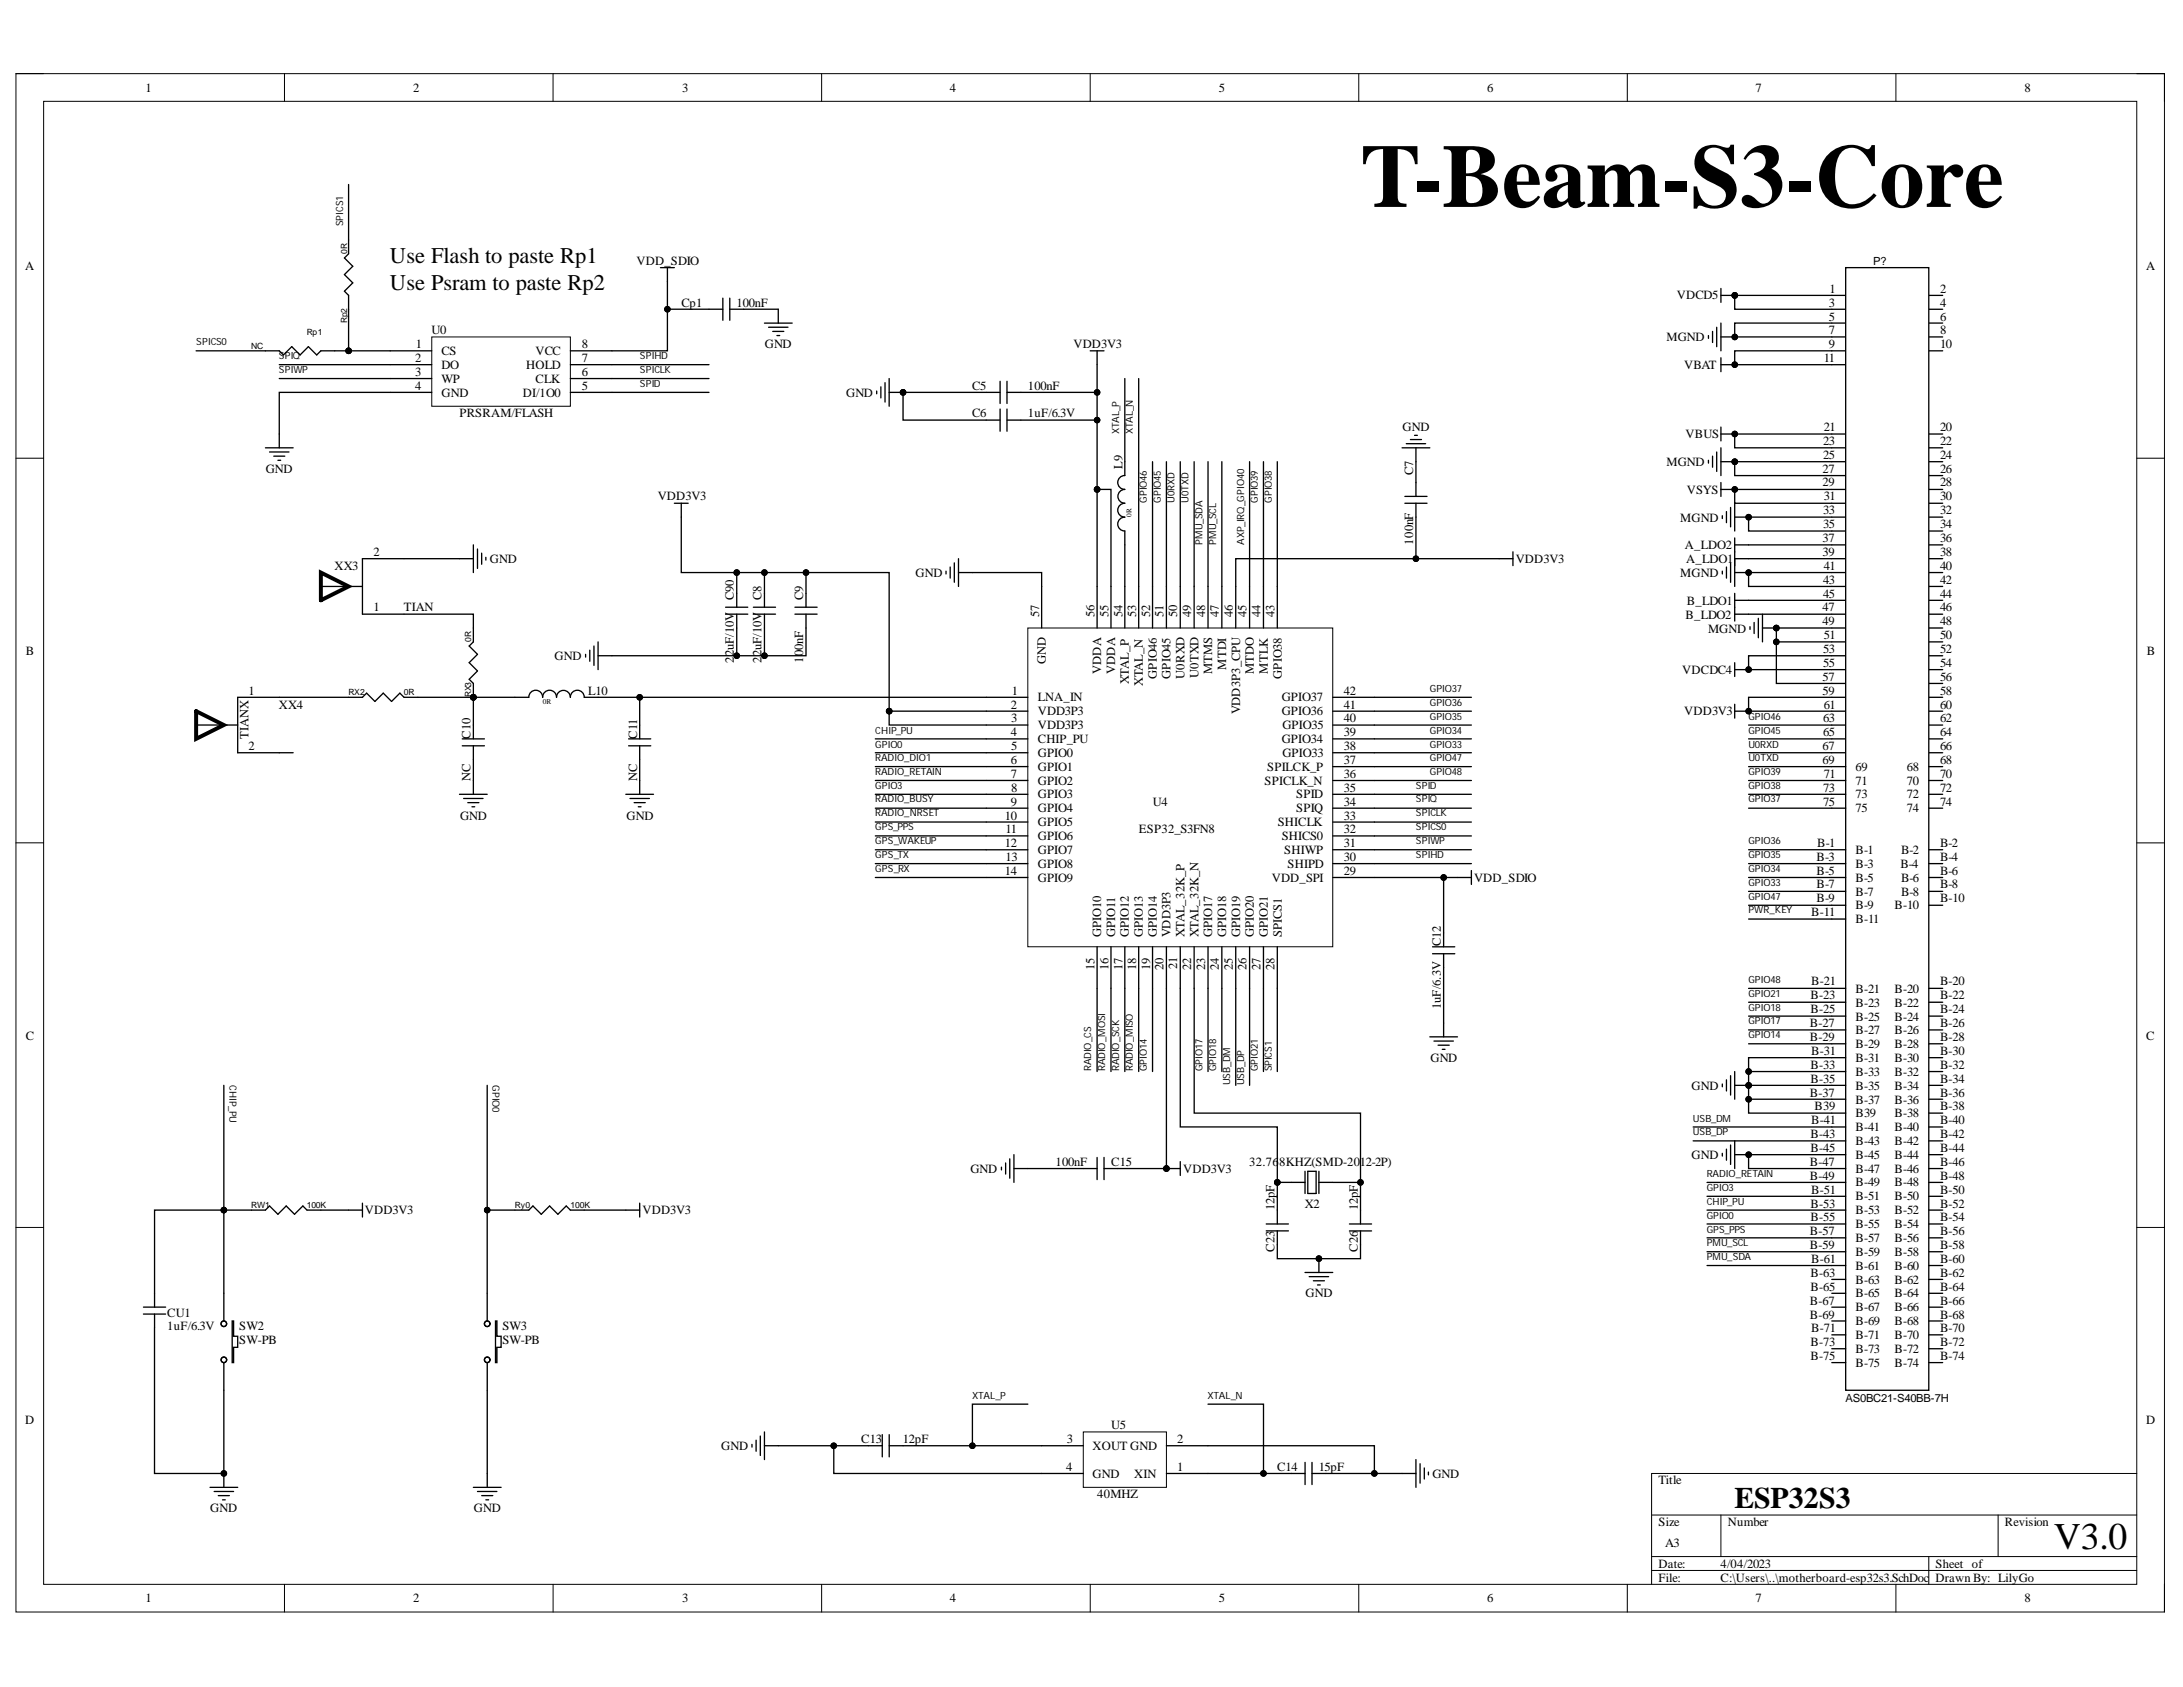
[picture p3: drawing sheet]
<svg xmlns="http://www.w3.org/2000/svg" width="279mm" height="216mm" viewBox="0 0 279 216" stroke-linecap="round" stroke-linejoin="round" font-family="sans-serif">
<defs><g id="words">
<text font-size="11.5" x="174.1" y="26.5">T-Beam-S3-Core</text>
<text font-size="4.8" x="262.9" y="198.2">V3.0</text>
<text font-size="3.8" x="222" y="193">ESP32S3</text>
<g font-size="2.9">
<text x="49.9" y="33.7">Use Flash to paste Rp1</text>
<text x="49.9" y="37.1">Use Psram to paste Rp2</text>
</g>
<g font-size="1.6">
<text x="18.6" y="11.8">1</text>
<text x="52.9" y="11.8">2</text>
<text x="87.3" y="11.8">3</text>
<text x="121.6" y="11.8">4</text>
<text x="156" y="11.8">5</text>
<text x="190.4" y="11.8">6</text>
<text x="224.7" y="11.8">7</text>
<text x="259.1" y="11.8">8</text>
<text x="3.2" y="34.6">A</text>
<text x="81.5" y="33.9">VDD_SDIO</text>
<text x="274.7" y="34.6">A</text>
<text x="87.2" y="39.3">Cp1</text>
<text x="94.2" y="39.3">100nF</text>
<text x="214.6" y="38.3">VDCD5</text>
<text x="234.1" y="39.3">3</text>
<text x="234.1" y="41">5</text>
<text x="234.2" y="37.5">1</text>
<text x="248.3" y="41">6</text>
<text x="248.3" y="39.3">4</text>
<text x="248.3" y="37.5">2</text>
<text x="53.1" y="46.4">2</text>
<text x="53.2" y="44.6">1</text>
<text x="55.2" y="42.8">U0</text>
<text x="56.5" y="45.4">CS</text>
<text x="56.5" y="47.2">DO</text>
<text x="67.3" y="47.2">HOLD</text>
<text x="68.5" y="45.4">VCC</text>
<text x="74.4" y="44.6">8</text>
<text x="74.4" y="46.4">7</text>
<text x="97.9" y="44.6">GND</text>
<text x="137.4" y="44.6">VDD3V3</text>
<text x="213.3" y="43.7">MGND</text>
<text x="215.6" y="47.2">VBAT</text>
<text x="233.4" y="46.4">11</text>
<text x="234.1" y="42.8">7</text>
<text x="234.1" y="44.6">9</text>
<text x="248.3" y="44.6">10</text>
<text x="248.3" y="42.8">8</text>
<text x="53.1" y="48.1">3</text>
<text x="53.1" y="49.9">4</text>
<text x="56.5" y="49">WP</text>
<text x="56.5" y="50.8">GND</text>
<text x="58.8" y="53.4">PRSRAM/FLASH</text>
<text x="66.9" y="50.8">DI/1O0</text>
<text x="68.5" y="49">CLK</text>
<text x="74.4" y="48.1">6</text>
<text x="74.4" y="49.9">5</text>
<text x="108.3" y="50.8">GND</text>
<text x="124.4" y="49.9">C5</text>
<text x="124.4" y="53.4">C6</text>
<text x="131.6" y="49.9">100nF</text>
<text x="131.6" y="53.4">1uF/6.3V</text>
<text x="143.7" y="60" transform="rotate(-90 143.7 60)">L9</text>
<text x="179.5" y="55.2">GND</text>
<text x="213.3" y="59.6">MGND</text>
<text x="215.7" y="56.1">VBUS</text>
<text x="233.3" y="56.9">23</text>
<text x="233.3" y="58.7">25</text>
<text x="233.4" y="55.2">21</text>
<text x="248.3" y="58.7">24</text>
<text x="248.3" y="56.9">22</text>
<text x="248.3" y="55.2">20</text>
<text x="34" y="60.5">GND</text>
<text x="84.2" y="64">VDD3V3</text>
<text x="180.9" y="60.8" transform="rotate(-90 180.9 60.8)">C7</text>
<text x="215.9" y="63.2">VSYS</text>
<text x="233.2" y="60.5">27</text>
<text x="233.2" y="62.3">29</text>
<text x="233.3" y="65.8">33</text>
<text x="233.4" y="64">31</text>
<text x="248.3" y="65.8">32</text>
<text x="248.3" y="64">30</text>
<text x="248.3" y="62.3">28</text>
<text x="248.3" y="60.5">26</text>
<text x="47.8" y="71.1">2</text>
<text x="180.9" y="69.7" transform="rotate(-90 180.9 69.7)">100nF</text>
<text x="215.1" y="66.7">MGND</text>
<text x="215.6" y="70.3">A_LDO2</text>
<text x="233.2" y="69.4">37</text>
<text x="233.2" y="71.1">39</text>
<text x="233.3" y="67.6">35</text>
<text x="248.3" y="71.1">38</text>
<text x="248.3" y="69.4">36</text>
<text x="248.3" y="67.6">34</text>
<text x="42.8" y="72.9">XX3</text>
<text x="62.7" y="72.1">GND</text>
<text x="93.9" y="76.8" transform="rotate(-90 93.9 76.8)">C90</text>
<text x="97.5" y="76.8" transform="rotate(-90 97.5 76.8)">C8</text>
<text x="102.8" y="76.8" transform="rotate(-90 102.8 76.8)">C9</text>
<text x="117.2" y="73.8">GND</text>
<text x="194" y="72.1">VDD3V3</text>
<text x="215.1" y="73.8">MGND</text>
<text x="215.8" y="72.1">A_LDO1</text>
<text x="215.9" y="77.4">B_LDO1</text>
<text x="233.3" y="74.7">43</text>
<text x="233.3" y="76.5">45</text>
<text x="233.4" y="72.9">41</text>
<text x="248.3" y="76.5">44</text>
<text x="248.3" y="74.7">42</text>
<text x="248.3" y="72.9">40</text>
<text x="3.3" y="83.8">B</text>
<text x="47.8" y="78.2">1</text>
<text x="51.7" y="78.2">TIAN</text>
<text x="133" y="78.9" transform="rotate(-90 133 78.9)">57</text>
<text x="140.1" y="78.9" transform="rotate(-90 140.1 78.9)">56</text>
<text x="141.9" y="78.9" transform="rotate(-90 141.9 78.9)">55</text>
<text x="143.7" y="78.9" transform="rotate(-90 143.7 78.9)">54</text>
<text x="145.4" y="78.9" transform="rotate(-90 145.4 78.9)">53</text>
<text x="147.2" y="78.9" transform="rotate(-90 147.2 78.9)">52</text>
<text x="148.9" y="78.9" transform="rotate(-90 148.9 78.9)">51</text>
<text x="150.7" y="78.9" transform="rotate(-90 150.7 78.9)">50</text>
<text x="152.5" y="78.9" transform="rotate(-90 152.5 78.9)">49</text>
<text x="154.2" y="78.9" transform="rotate(-90 154.2 78.9)">48</text>
<text x="156" y="78.9" transform="rotate(-90 156 78.9)">47</text>
<text x="157.8" y="78.9" transform="rotate(-90 157.8 78.9)">46</text>
<text x="159.6" y="78.9" transform="rotate(-90 159.6 78.9)">45</text>
<text x="161.3" y="78.9" transform="rotate(-90 161.3 78.9)">44</text>
<text x="163.1" y="78.9" transform="rotate(-90 163.1 78.9)">43</text>
<text x="215.7" y="79.2">B_LDO2</text>
<text x="218.6" y="81">MGND</text>
<text x="233.2" y="78.2">47</text>
<text x="233.2" y="80">49</text>
<text x="233.3" y="83.6">53</text>
<text x="233.4" y="81.8">51</text>
<text x="248.3" y="83.6">52</text>
<text x="248.3" y="81.8">50</text>
<text x="248.3" y="80">48</text>
<text x="248.3" y="78.2">46</text>
<text x="274.8" y="83.8">B</text>
<text x="31.8" y="88.9">1</text>
<text x="71" y="84.4">GND</text>
<text x="75.3" y="88.9">L10</text>
<text x="93.9" y="84.8" transform="rotate(-90 93.9 84.8)">22uF/10V</text>
<text x="97.5" y="84.8" transform="rotate(-90 97.5 84.8)">22uF/10V</text>
<text x="102.8" y="84.8" transform="rotate(-90 102.8 84.8)">100nF</text>
<text x="129.5" y="88.9">1</text>
<text x="132.8" y="89.7">LNA_IN</text>
<text x="133.8" y="85" transform="rotate(-90 133.8 85)">GND</text>
<text x="140.9" y="86.2" transform="rotate(-90 140.9 86.2)">VDDA</text>
<text x="142.7" y="86.2" transform="rotate(-90 142.7 86.2)">VDDA</text>
<text x="144.5" y="87.5" transform="rotate(-90 144.5 87.5)">XTAL_P</text>
<text x="146.3" y="87.8" transform="rotate(-90 146.3 87.8)">XTAL_N</text>
<text x="148.1" y="86.9" transform="rotate(-90 148.1 86.9)">GPIO46</text>
<text x="149.8" y="86.9" transform="rotate(-90 149.8 86.9)">GPIO45</text>
<text x="151.6" y="86.9" transform="rotate(-90 151.6 86.9)">U0RXD</text>
<text x="153.4" y="86.8" transform="rotate(-90 153.4 86.8)">U0TXD</text>
<text x="155.2" y="86.3" transform="rotate(-90 155.2 86.3)">MTMS</text>
<text x="156.9" y="85.7" transform="rotate(-90 156.9 85.7)">MTDI</text>
<text x="160.5" y="86.3" transform="rotate(-90 160.5 86.3)">MTDO</text>
<text x="162.3" y="86.2" transform="rotate(-90 162.3 86.2)">MTLK</text>
<text x="164" y="86.9" transform="rotate(-90 164 86.9)">GPIO38</text>
<text x="164" y="89.7">GPIO37</text>
<text x="172" y="88.9">42</text>
<text x="215.3" y="86.2">VDCDC4</text>
<text x="233.2" y="87.1">57</text>
<text x="233.2" y="88.9">59</text>
<text x="233.3" y="85.4">55</text>
<text x="248.3" y="88.9">58</text>
<text x="248.3" y="87.1">56</text>
<text x="248.3" y="85.4">54</text>
<text x="31.8" y="94.6" transform="rotate(-90 31.8 94.6)">TIANX</text>
<text x="35.7" y="90.7">XX4</text>
<text x="60.2" y="94.6" transform="rotate(-90 60.2 94.6)">C10</text>
<text x="81.6" y="94.6" transform="rotate(-90 81.6 94.6)">C11</text>
<text x="129.4" y="90.7">2</text>
<text x="129.4" y="94.2">4</text>
<text x="129.4" y="92.5">3</text>
<text x="132.8" y="91.5">VDD3P3</text>
<text x="132.8" y="93.3">VDD3P3</text>
<text x="132.8" y="95.1">CHIP_PU</text>
<text x="158.7" y="91.4" transform="rotate(-90 158.7 91.4)">VDD3P3_CPU</text>
<text x="164" y="95.1">GPIO34</text>
<text x="164" y="91.5">GPIO36</text>
<text x="164.1" y="93.3">GPIO35</text>
<text x="172" y="94.2">39</text>
<text x="172" y="92.5">40</text>
<text x="172" y="90.7">41</text>
<text x="215.6" y="91.5">VDD3V3</text>
<text x="233.3" y="92.5">63</text>
<text x="233.3" y="94.2">65</text>
<text x="233.4" y="90.7">61</text>
<text x="248.3" y="94.2">64</text>
<text x="248.3" y="92.5">62</text>
<text x="248.3" y="90.7">60</text>
<text x="31.8" y="96">2</text>
<text x="60.2" y="99.9" transform="rotate(-90 60.2 99.9)">NC</text>
<text x="81.6" y="99.9" transform="rotate(-90 81.6 99.9)">NC</text>
<text x="129.4" y="97.8">6</text>
<text x="129.4" y="99.6">7</text>
<text x="129.4" y="96">5</text>
<text x="129.4" y="101.3">8</text>
<text x="132.8" y="96.9">GPIO0</text>
<text x="132.8" y="98.6">GPIO1</text>
<text x="132.8" y="100.4">GPIO2</text>
<text x="161.8" y="100.4">SPICLK_N</text>
<text x="162.2" y="98.6">SPILCK_P</text>
<text x="164.1" y="96.9">GPIO33</text>
<text x="172" y="101.3">35</text>
<text x="172" y="99.6">36</text>
<text x="172" y="97.8">37</text>
<text x="172" y="96">38</text>
<text x="233.2" y="96">67</text>
<text x="233.2" y="97.8">69</text>
<text x="233.3" y="101.3">73</text>
<text x="233.4" y="99.6">71</text>
<text x="237.5" y="98.6">69</text>
<text x="237.5" y="100.4">71</text>
<text x="244.1" y="98.6">68</text>
<text x="244.1" y="100.4">70</text>
<text x="248.3" y="96">66</text>
<text x="248.3" y="97.8">68</text>
<text x="248.3" y="99.6">70</text>
<text x="248.3" y="101.3">72</text>
<text x="58.9" y="104.9">GND</text>
<text x="80.2" y="104.9">GND</text>
<text x="128.6" y="104.9">10</text>
<text x="128.7" y="106.7">11</text>
<text x="129.4" y="103.1">9</text>
<text x="132.8" y="102.2">GPIO3</text>
<text x="132.8" y="104">GPIO4</text>
<text x="132.8" y="105.7">GPIO5</text>
<text x="132.8" y="107.5">GPIO6</text>
<text x="145.8" y="106.7">ESP32_S3FN8</text>
<text x="147.5" y="103.1">U4</text>
<text x="163.5" y="105.7">SHICLK</text>
<text x="164" y="107.5">SHICS0</text>
<text x="165.9" y="104">SPIQ</text>
<text x="165.9" y="102.2">SPID</text>
<text x="172" y="106.7">32</text>
<text x="172" y="104.9">33</text>
<text x="172" y="103.1">34</text>
<text x="233.3" y="103.1">75</text>
<text x="237.5" y="102.2">73</text>
<text x="237.5" y="104">75</text>
<text x="244.1" y="102.2">72</text>
<text x="244.1" y="104">74</text>
<text x="248.3" y="103.1">74</text>
<text x="128.6" y="108.4">12</text>
<text x="128.6" y="112">14</text>
<text x="128.7" y="110.2">13</text>
<text x="132.8" y="109.3">GPIO7</text>
<text x="132.8" y="111.1">GPIO8</text>
<text x="132.8" y="112.8">GPIO9</text>
<text x="162.8" y="112.8">VDD_SPI</text>
<text x="164.4" y="109.3">SHIWP</text>
<text x="164.8" y="111.1">SHIPD</text>
<text x="172" y="112">29</text>
<text x="172" y="110.2">30</text>
<text x="172" y="108.4">31</text>
<text x="188.7" y="112.8">VDD_SDIO</text>
<text x="232.5" y="110.2">B-3</text>
<text x="232.5" y="112">B-5</text>
<text x="232.5" y="113.7">B-7</text>
<text x="232.6" y="108.4">B-1</text>
<text x="237.5" y="109.3">B-1</text>
<text x="237.5" y="111.1">B-3</text>
<text x="237.5" y="112.8">B-5</text>
<text x="243.2" y="111.1">B-4</text>
<text x="243.3" y="112.8">B-6</text>
<text x="243.3" y="109.3">B-2</text>
<text x="248.3" y="113.7">B-8</text>
<text x="248.3" y="112">B-6</text>
<text x="248.3" y="110.2">B-4</text>
<text x="248.3" y="108.4">B-2</text>
<text x="140.9" y="119.9" transform="rotate(-90 140.9 119.9)">GPIO10</text>
<text x="142.7" y="119.9" transform="rotate(-90 142.7 119.9)">GPIO11</text>
<text x="144.5" y="119.9" transform="rotate(-90 144.5 119.9)">GPIO12</text>
<text x="146.3" y="119.9" transform="rotate(-90 146.3 119.9)">GPIO13</text>
<text x="148.1" y="119.9" transform="rotate(-90 148.1 119.9)">GPIO14</text>
<text x="149.8" y="119.9" transform="rotate(-90 149.8 119.9)">VDD3P3</text>
<text x="151.6" y="119.9" transform="rotate(-90 151.6 119.9)">XTAL_32K_P</text>
<text x="153.4" y="119.9" transform="rotate(-90 153.4 119.9)">XTAL_32K_N</text>
<text x="155.2" y="119.9" transform="rotate(-90 155.2 119.9)">GPIO17</text>
<text x="156.9" y="119.9" transform="rotate(-90 156.9 119.9)">GPIO18</text>
<text x="158.7" y="119.9" transform="rotate(-90 158.7 119.9)">GPIO19</text>
<text x="160.5" y="119.9" transform="rotate(-90 160.5 119.9)">GPIO20</text>
<text x="162.3" y="119.9" transform="rotate(-90 162.3 119.9)">GPIO21</text>
<text x="164" y="119.9" transform="rotate(-90 164 119.9)">SPICS1</text>
<text x="231.8" y="117.2">B-11</text>
<text x="232.5" y="115.5">B-9</text>
<text x="237.5" y="114.6">B-7</text>
<text x="237.5" y="116.4">B-9</text>
<text x="237.5" y="118.2">B-11</text>
<text x="242.5" y="116.4">B-10</text>
<text x="243.3" y="114.6">B-8</text>
<text x="248.3" y="115.5">B-10</text>
<text x="140.1" y="124.1" transform="rotate(-90 140.1 124.1)">15</text>
<text x="141.9" y="124.1" transform="rotate(-90 141.9 124.1)">16</text>
<text x="143.7" y="124.1" transform="rotate(-90 143.7 124.1)">17</text>
<text x="145.4" y="124.1" transform="rotate(-90 145.4 124.1)">18</text>
<text x="147.2" y="124.1" transform="rotate(-90 147.2 124.1)">19</text>
<text x="148.9" y="124.1" transform="rotate(-90 148.9 124.1)">20</text>
<text x="150.7" y="124" transform="rotate(-90 150.7 124)">21</text>
<text x="152.5" y="124.1" transform="rotate(-90 152.5 124.1)">22</text>
<text x="154.2" y="124.1" transform="rotate(-90 154.2 124.1)">23</text>
<text x="156" y="124.1" transform="rotate(-90 156 124.1)">24</text>
<text x="157.8" y="124.1" transform="rotate(-90 157.8 124.1)">25</text>
<text x="159.6" y="124.1" transform="rotate(-90 159.6 124.1)">26</text>
<text x="161.3" y="124.1" transform="rotate(-90 161.3 124.1)">27</text>
<text x="163.1" y="124.1" transform="rotate(-90 163.1 124.1)">28</text>
<text x="184.4" y="121.1" transform="rotate(-90 184.4 121.1)">C12</text>
<text x="184.4" y="129.2" transform="rotate(-90 184.4 129.2)">1uF/6.3V</text>
<text x="231.6" y="131.4">B-27</text>
<text x="231.7" y="127.9">B-23</text>
<text x="231.7" y="129.7">B-25</text>
<text x="231.8" y="126.1">B-21</text>
<text x="237.5" y="127">B-21</text>
<text x="237.5" y="128.8">B-23</text>
<text x="237.5" y="130.6">B-25</text>
<text x="242.5" y="130.6">B-24</text>
<text x="242.5" y="128.8">B-22</text>
<text x="242.5" y="127">B-20</text>
<text x="248.3" y="131.4">B-26</text>
<text x="248.3" y="129.7">B-24</text>
<text x="248.3" y="127.9">B-22</text>
<text x="248.3" y="126.1">B-20</text>
<text x="3.3" y="133.1">C</text>
<text x="183.1" y="135.9">GND</text>
<text x="231.6" y="133.2">B-29</text>
<text x="231.7" y="136.8">B-33</text>
<text x="231.8" y="135">B-31</text>
<text x="237.5" y="132.4">B-27</text>
<text x="237.5" y="134.2">B-29</text>
<text x="237.5" y="135.9">B-31</text>
<text x="237.5" y="137.7">B-33</text>
<text x="242.5" y="137.7">B-32</text>
<text x="242.5" y="135.9">B-30</text>
<text x="242.5" y="134.2">B-28</text>
<text x="242.5" y="132.4">B-26</text>
<text x="248.3" y="136.8">B-32</text>
<text x="248.3" y="135">B-30</text>
<text x="248.3" y="133.2">B-28</text>
<text x="274.7" y="133.1">C</text>
<text x="216.5" y="139.5">GND</text>
<text x="231.6" y="140.3">B-37</text>
<text x="231.7" y="138.6">B-35</text>
<text x="231.8" y="143.9">B-41</text>
<text x="232.2" y="142.1">B39</text>
<text x="237.5" y="139.5">B-35</text>
<text x="237.5" y="141.3">B-37</text>
<text x="237.5" y="143">B39</text>
<text x="242.5" y="143">B-38</text>
<text x="242.5" y="141.3">B-36</text>
<text x="242.5" y="139.5">B-34</text>
<text x="248.3" y="143.9">B-40</text>
<text x="248.3" y="142.1">B-38</text>
<text x="248.3" y="140.3">B-36</text>
<text x="248.3" y="138.6">B-34</text>
<text x="135.1" y="149.2">100nF</text>
<text x="142.2" y="149.2">C15</text>
<text x="159.9" y="149.2">32.76</text>
<text x="163.7" y="149.2">8KHZ(SMD-2012-2P)</text>
<text x="216.5" y="148.3">GND</text>
<text x="231.6" y="149.2">B-47</text>
<text x="231.7" y="145.7">B-43</text>
<text x="231.7" y="147.4">B-45</text>
<text x="237.5" y="144.7">B-41</text>
<text x="237.5" y="146.5">B-43</text>
<text x="237.5" y="148.3">B-45</text>
<text x="242.5" y="148.3">B-44</text>
<text x="242.5" y="146.5">B-42</text>
<text x="242.5" y="144.7">B-40</text>
<text x="248.3" y="149.2">B-46</text>
<text x="248.3" y="147.4">B-44</text>
<text x="248.3" y="145.7">B-42</text>
<text x="46.7" y="155.4">VDD3V3</text>
<text x="82.2" y="155.4">VDD3V3</text>
<text x="124.2" y="150.1">GND</text>
<text x="151.4" y="150.1">VDD3V3</text>
<text x="163.1" y="154.9" transform="rotate(-90 163.1 154.9)">12pF</text>
<text x="167" y="154.5">X2</text>
<text x="173.8" y="154.9" transform="rotate(-90 173.8 154.9)">12pF</text>
<text x="231.6" y="151">B-49</text>
<text x="231.7" y="154.5">B-53</text>
<text x="231.8" y="152.8">B-51</text>
<text x="237.5" y="150.1">B-47</text>
<text x="237.5" y="151.8">B-49</text>
<text x="237.5" y="153.6">B-51</text>
<text x="237.5" y="155.4">B-53</text>
<text x="242.5" y="155.4">B-52</text>
<text x="242.5" y="153.6">B-50</text>
<text x="242.5" y="151.8">B-48</text>
<text x="242.5" y="150.1">B-46</text>
<text x="248.3" y="154.5">B-52</text>
<text x="248.3" y="152.8">B-50</text>
<text x="248.3" y="151">B-48</text>
<text x="163.1" y="160.2" transform="rotate(-90 163.1 160.2)">C23</text>
<text x="173.8" y="160.2" transform="rotate(-90 173.8 160.2)">C26</text>
<text x="231.6" y="158.1">B-57</text>
<text x="231.6" y="159.9">B-59</text>
<text x="231.7" y="156.3">B-55</text>
<text x="231.8" y="161.6">B-61</text>
<text x="237.5" y="157.2">B-55</text>
<text x="237.5" y="158.9">B-57</text>
<text x="237.5" y="160.7">B-59</text>
<text x="242.5" y="160.7">B-58</text>
<text x="242.5" y="158.9">B-56</text>
<text x="242.5" y="157.2">B-54</text>
<text x="248.3" y="161.6">B-60</text>
<text x="248.3" y="159.9">B-58</text>
<text x="248.3" y="158.1">B-56</text>
<text x="248.3" y="156.3">B-54</text>
<text x="167.1" y="166">GND</text>
<text x="231.6" y="167">B-67</text>
<text x="231.7" y="163.4">B-63</text>
<text x="231.7" y="165.2">B-65</text>
<text x="237.5" y="162.5">B-61</text>
<text x="237.5" y="164.3">B-63</text>
<text x="237.5" y="166">B-65</text>
<text x="237.5" y="167.8">B-67</text>
<text x="242.5" y="167.8">B-66</text>
<text x="242.5" y="166">B-64</text>
<text x="242.5" y="164.3">B-62</text>
<text x="242.5" y="162.5">B-60</text>
<text x="248.3" y="167">B-66</text>
<text x="248.3" y="165.2">B-64</text>
<text x="248.3" y="163.4">B-62</text>
<text x="21.4" y="168.5">CU1</text>
<text x="21.4" y="170.3">1uF/6.3V</text>
<text x="30.6" y="170.3">SW2</text>
<text x="30.6" y="172">SW-PB</text>
<text x="64.3" y="170.3">SW3</text>
<text x="64.3" y="172">SW-PB</text>
<text x="231.6" y="168.7">B-69</text>
<text x="231.7" y="172.3">B-73</text>
<text x="231.7" y="174">B-75</text>
<text x="231.8" y="170.5">B-71</text>
<text x="237.5" y="169.6">B-69</text>
<text x="237.5" y="171.4">B-71</text>
<text x="237.5" y="173.1">B-73</text>
<text x="242.5" y="169.6">B-68</text>
<text x="242.5" y="171.4">B-70</text>
<text x="242.5" y="173.1">B-72</text>
<text x="248.3" y="168.7">B-68</text>
<text x="248.3" y="170.5">B-70</text>
<text x="248.3" y="172.3">B-72</text>
<text x="248.3" y="174">B-74</text>
<text x="237.5" y="174.9">B-75</text>
<text x="242.5" y="174.9">B-74</text>
<text x="3.2" y="182.2">D</text>
<text x="92.3" y="185.6">GND</text>
<text x="110.2" y="184.7">C13</text>
<text x="115.6" y="184.7">12pF</text>
<text x="136.5" y="184.7">3</text>
<text x="139.8" y="185.6">XOUT GND</text>
<text x="142.2" y="182.9">U5</text>
<text x="150.7" y="184.7">2</text>
<text x="274.7" y="182.2">D</text>
<text x="136.5" y="188.2">4</text>
<text x="139.8" y="189.1">GND</text>
<text x="140.4" y="191.8">40MHZ</text>
<text x="145.2" y="189.1">XIN</text>
<text x="150.7" y="188.2">1</text>
<text x="163.4" y="188.2">C14</text>
<text x="168.8" y="188.2">15pF</text>
<text x="183.3" y="189.1">GND</text>
<text x="212.3" y="190">Title</text>
<text x="26.9" y="193.5">GND</text>
<text x="60.7" y="193.5">GND</text>
<text x="212.3" y="195.3">Size</text>
<text x="221.1" y="195.3">Number</text>
<text x="256.6" y="195.3">Revision</text>
<text x="212.3" y="200.6">Date:</text>
<text x="212.3" y="202.4">File:</text>
<text x="213.1" y="198">A3</text>
<text x="220.2" y="200.6">4/04/2023</text>
<text x="220.2" y="202.4">C:\Users\..\motherboard-esp32s3.SchDoc</text>
<text x="247.7" y="200.6">Sheet of</text>
<text x="247.7" y="202.4">Drawn By: LilyGo</text>
<text x="18.6" y="205">1</text>
<text x="52.9" y="205">2</text>
<text x="87.3" y="205">3</text>
<text x="121.6" y="205">4</text>
<text x="156" y="205">5</text>
<text x="190.4" y="205">6</text>
<text x="224.7" y="205">7</text>
<text x="259.1" y="205">8</text>
</g>
<g font-size="1.4">
<text x="239.8" y="33.9">P?</text>
<text x="236.2" y="179.4">AS0BC21-S40BB-7H</text>
</g>
<g font-size="1.3">
<text x="43.9" y="28.9" transform="rotate(-90 43.9 28.9)">SPICS1</text>
<text x="25.1" y="44.2">SPICS0</text>
<text x="35.7" y="45.9">SPIQ</text>
<text x="35.7" y="47.7">SPIWP</text>
<text x="81.9" y="47.7">SPICLK</text>
<text x="81.9" y="45.9">SPIHD</text>
<text x="81.9" y="49.5">SPID</text>
<text x="143.2" y="55.6" transform="rotate(-90 143.2 55.6)">XTAL_P</text>
<text x="145" y="55.6" transform="rotate(-90 145 55.6)">XTAL_N</text>
<text x="146.8" y="64.4" transform="rotate(-90 146.8 64.4)">GPIO46</text>
<text x="148.6" y="64.4" transform="rotate(-90 148.6 64.4)">GPIO45</text>
<text x="150.3" y="64.4" transform="rotate(-90 150.3 64.4)">U0RXD</text>
<text x="152.1" y="64.4" transform="rotate(-90 152.1 64.4)">U0TXD</text>
<text x="161" y="64.4" transform="rotate(-90 161 64.4)">GPIO39</text>
<text x="162.8" y="64.4" transform="rotate(-90 162.8 64.4)">GPIO38</text>
<text x="153.9" y="69.7" transform="rotate(-90 153.9 69.7)">PMU_SDA</text>
<text x="155.7" y="69.7" transform="rotate(-90 155.7 69.7)">PMU_SCL</text>
<text x="159.2" y="69.7" transform="rotate(-90 159.2 69.7)">AXP_IRQ_GPIO40</text>
<text x="183" y="88.6">GPIO37</text>
<text x="112" y="93.9">CHIP_PU</text>
<text x="112" y="95.7">GPIO0</text>
<text x="183" y="90.3">GPIO36</text>
<text x="183" y="92.1">GPIO35</text>
<text x="183" y="93.9">GPIO34</text>
<text x="183" y="95.7">GPIO33</text>
<text x="223.8" y="93.9">GPIO45</text>
<text x="223.8" y="92.1">GPIO46</text>
<text x="223.8" y="95.7">U0RXD</text>
<text x="112" y="97.4">RADIO_DIO1</text>
<text x="112" y="99.1">RADIO_RETAIN</text>
<text x="112" y="100.9">GPIO3</text>
<text x="181.2" y="100.9">SPID</text>
<text x="183" y="97.4">GPIO47</text>
<text x="183" y="99.1">GPIO48</text>
<text x="223.8" y="100.9">GPIO38</text>
<text x="223.8" y="97.4">U0TXD</text>
<text x="223.8" y="99.1">GPIO39</text>
<text x="112" y="102.7">RADIO_BUSY</text>
<text x="112" y="104.5">RADIO_NRSET</text>
<text x="112" y="106.2">GPS_PPS</text>
<text x="181.2" y="106.2">SPICS0</text>
<text x="181.2" y="104.5">SPICLK</text>
<text x="181.2" y="102.7">SPIQ</text>
<text x="223.8" y="102.7">GPIO37</text>
<text x="112" y="111.6">GPS_RX</text>
<text x="112" y="109.8">GPS_TX</text>
<text x="112" y="108">GPS_WAKEUP</text>
<text x="181.2" y="109.8">SPIHD</text>
<text x="181.2" y="108">SPIWP</text>
<text x="223.8" y="108">GPIO36</text>
<text x="223.8" y="109.8">GPIO35</text>
<text x="223.8" y="111.6">GPIO34</text>
<text x="223.8" y="113.3">GPIO33</text>
<text x="223.8" y="115.1">GPIO47</text>
<text x="223.8" y="116.9">PWR_KEY</text>
<text x="223.8" y="125.8">GPIO48</text>
<text x="223.8" y="131.1">GPIO17</text>
<text x="223.8" y="129.3">GPIO18</text>
<text x="223.8" y="127.6">GPIO21</text>
<text x="139.7" y="137.1" transform="rotate(-90 139.7 137.1)">RADIO_CS</text>
<text x="141.5" y="137.1" transform="rotate(-90 141.5 137.1)">RADIO_MOSI</text>
<text x="143.2" y="137.1" transform="rotate(-90 143.2 137.1)">RADIO_SCK</text>
<text x="145" y="137.1" transform="rotate(-90 145 137.1)">RADIO_MISO</text>
<text x="146.8" y="137.1" transform="rotate(-90 146.8 137.1)">GPIO14</text>
<text x="153.9" y="137.1" transform="rotate(-90 153.9 137.1)">GPIO17</text>
<text x="155.7" y="137.1" transform="rotate(-90 155.7 137.1)">GPIO18</text>
<text x="161" y="137.1" transform="rotate(-90 161 137.1)">GPIO21</text>
<text x="162.8" y="137.1" transform="rotate(-90 162.8 137.1)">SPICS1</text>
<text x="223.8" y="132.9">GPIO14</text>
<text x="29.4" y="138.9" transform="rotate(90 29.4 138.9)">CHIP_PU</text>
<text x="63" y="138.9" transform="rotate(90 63 138.9)">GPIO0</text>
<text x="157.4" y="138.9" transform="rotate(-90 157.4 138.9)">USB_DM</text>
<text x="159.2" y="138.9" transform="rotate(-90 159.2 138.9)">USB_DP</text>
<text x="216.7" y="143.5">USB_DM</text>
<text x="216.7" y="145.3">USB_DP</text>
<text x="218.4" y="154.2">CHIP_PU</text>
<text x="218.4" y="156">GPIO0</text>
<text x="218.4" y="150.6">RADIO_RETAIN</text>
<text x="218.4" y="152.4">GPIO3</text>
<text x="218.4" y="157.8">GPS_PPS</text>
<text x="218.4" y="159.4">PMU_SCL</text>
<text x="218.4" y="161.2">PMU_SDA</text>
<text x="124.4" y="179">XTAL_P</text>
<text x="154.6" y="179">XTAL_N</text>
</g>
<g font-size="1.1">
<text x="44.4" y="32.5" transform="rotate(-90 44.4 32.5)">0R</text>
<text x="44.4" y="41.4" transform="rotate(-90 44.4 41.4)">Rp2</text>
<text x="32.1" y="44.7">NC</text>
<text x="39.3" y="42.9">Rp1</text>
<text x="60.3" y="82.1" transform="rotate(-90 60.3 82.1)">0R</text>
<text x="44.6" y="89">RX2</text>
<text x="51.7" y="89">0R</text>
<text x="60.3" y="89.2" transform="rotate(-90 60.3 89.2)">RX3</text>
<text x="32.1" y="154.6">RW1</text>
<text x="39.3" y="154.6">100K</text>
<text x="65.9" y="154.6">Ry0</text>
<text x="73" y="154.6">100K</text>
</g>
<g font-size=".9">
<text x="144.8" y="66.2" transform="rotate(-90 144.8 66.2)">0R</text>
<text x="69.5" y="90.1">0R</text>
</g>
</g></defs>
<path d="M2 9.4h275v196.9h-275z" fill="none" stroke="#000" stroke-width=".13"/>
<path d="M5.6 13h267.9v189.8h-267.9z" fill-rule="evenodd" fill="#fff"/>
<g fill="none" stroke="#000" stroke-width=".13">
<path d="M2 9.4h3.6M5.6 13h267.9v189.8h-267.9zM36.4 9.4v3.6M70.8 9.4v3.6M105.2 9.4v3.6M139.5 9.4v3.6M173.9 9.4v3.6M208.3 9.4v3.6M242.7 9.4v3.6M273.5 9.4h3.5v3.6M2 58.6h3.6M273.5 58.6h3.5"/>
<path d="M2 107.9h3.6M273.5 107.9h3.5M2 157.1h3.6M273.5 157.1h3.5M211.4 193.9h62.1M211.4 199.2h62.1M220.3 193.9v5.3M246.9 199.2v3.6M255.7 193.9v5.3M273.5 188.6h-62.1v14.2M36.4 202.8v3.5M70.8 202.8v3.5"/>
<path d="M105.2 202.8v3.5M139.5 202.8v3.5M173.9 202.8v3.5M208.3 202.8v3.5M211.4 201h62.1M242.7 202.8v3.5M277 202.8v3.5"/>
<circle cx="115.6" cy="50.2" r=".35"/>
<circle cx="60.6" cy="89.2" r=".35"/>
</g>
<g fill="none" stroke="#000" stroke-width=".17">
<path d="M112.2 50v.4M112.7 49.5v1.4M113.3 49v2.5M113.8 50.2h1.8M113.8 48.4v3.6M126.2 50.2h1.8M126.2 53.8h1.8M128 48.8v2.8M128 52.3v2.9M128.9 48.8v2.8M128.9 52.3v2.9M128.9 50.2h1.8"/>
<path d="M128.9 53.8h1.8M139.5 44.9h1.8M140.4 44.9v1.8M179.4 57.3h3.6M180 56.8h2.5M180.5 56.3h1.4M181 55.7h.4M181.2 57.3v1.8M41.1 75.1h5.3M51.7 71.5h-5.3v7.1h5.3M58.8 71.5h1.8M60.6 69.7v3.6"/>
<path d="M61.1 70.3v2.4M61.6 70.8v1.4M62.2 71.3v.4M96.4 77.7h2.9M96.4 78.6h2.9M97.8 75.9v1.8M97.8 78.6v1.8M101.7 77.7h2.9M101.7 78.6h2.9M103.2 75.9v1.8M103.2 78.6v1.8M179.8 64.4h2.8"/>
<path d="M179.8 63.5h2.8M181.2 61.8v1.7M181.2 64.4v1.8M191.9 71.5h1.7M193.6 70.6v1.8M25.1 92.8h5.3M35.7 89.2h-5.3v7.1h5.3M44.6 89.2h1.8l.5-.5 1.1 1.1 1.1-1.1 1 1.1 1.1-1.1 .5 .5h1.8M59.2 94.6h2.8M59.2 95.4h2.8M60.6 80.4v1.7l-.5 .6 1 1-1 1.1 1 1.1-1 1 .5 .6v1.7M60.6 92.8v1.8"/>
<path d="M60.6 95.4v1.8M60.6 99.9v1.8M65.9 89.2h1.8a.89 .89 0 0 1 .9-.9 .89 .89 0 0 1 .9 .9 .89 .89 0 0 1 .8-.9 .89 .89 0 0 1 .9 .9 .89 .89 0 0 1 .9-.8 .89 .89 0 0 1 .9 .8 .89 .89 0 0 1 .9-.9 .89 .89 0 0 1 .9 .9h1.7M75 83.7v.4M75.5 83.2v1.4M76 82.7v2.5M76.5 82.1v3.6M76.5 83.9h1.8M80.5 94.6h2.8M80.5 95.4h2.8M81.9 92.8v1.8M81.9 95.4v1.8"/>
<path d="M81.9 99.9v1.8M58.8 101.7h3.6M59.3 102.2h2.5M59.9 102.7h1.4M60.4 103.3h.4M80.1 101.7h3.5M80.6 102.2h2.5M81.2 102.7h1.4M81.7 103.3h.3M184.8 119.4v1.8M186.5 112.3h1.8M188.3 111.4v1.8"/>
<path d="M183 132.7h3.5M183.4 122.1h2.8M183.4 121.2h2.8M183.5 133.2h2.5M184.1 133.8h1.4M184.6 134.3h.3M184.8 122.1v1.7M184.8 130.9v1.8M138.6 149.5h1.8M140.4 148.1v2.9M141.3 148.1v2.9M141.3 149.5h1.8"/>
</g>
<g fill="#000">
<circle cx="115.6" cy="50.2" r=".35"/>
<circle cx="60.6" cy="89.2" r=".35"/>
</g>
<path d="M41.1 73.3l3.5 1.8-3.5 1.7zM25.1 91l3.5 1.8-3.5 1.8z" fill="none" stroke="#000" stroke-width=".51"/>
<path d="M131.5 80.4h39.1v40.8h-39.1z" fill-rule="evenodd" fill="#fff"/>
<g fill="none" stroke="#000" stroke-width=".13">
<path d="M131.5 80.4h39.1v40.8h-39.1z"/>
<circle cx="149.3" cy="149.5" r=".35"/>
</g>
<g fill="none" stroke="#000" stroke-width=".17">
<path d="M86.3 64.4h1.8M87.2 64.4v1.8M121.1 73.1v.4M121.6 72.6v1.4M122.1 72v2.5M122.7 71.5v3.6M122.7 73.3h1.8M133.3 75.1v5.3M140.4 75.1v5.3M142.2 75.1v5.3M144 75.1v5.3M145.7 75.1v5.3"/>
<path d="M147.5 75.1v5.3M149.3 75.1v5.3M151.1 75.1v5.3M152.8 75.1v5.3M154.6 75.1v5.3M156.4 75.1v5.3M158.2 75.1v5.3M159.9 75.1v5.3M161.7 75.1v5.3M163.5 75.1v5.3M126.2 89.2h5.3M126.2 91h5.3"/>
<path d="M126.2 92.8h5.3M126.2 94.6h5.3M126.2 96.3h5.3M126.2 98.1h5.3M126.2 99.9h5.3M170.6 89.2h5.3M170.6 92.8h5.3M170.6 94.6h5.3M170.6 96.3h5.3M170.6 98.1h5.3M170.6 99.9h5.3M170.6 91h5.3"/>
<path d="M126.2 101.7h5.3M126.2 103.4h5.3M126.2 105.2h5.3M126.2 107h5.3M126.2 108.8h5.3M126.2 110.5h5.3M126.2 112.3h5.3M170.6 101.7h5.3M170.6 103.4h5.3M170.6 105.2h5.3M170.6 107h5.3M170.6 108.7h5.3"/>
<path d="M170.6 110.5h5.3M170.6 112.3h5.3M140.4 121.2v5.3M142.2 121.2v5.3M144 121.2v5.3M145.7 121.2v5.3M147.5 121.2v5.3M149.3 121.2v5.3M151.1 121.2v5.3M152.8 121.2v5.3M154.6 121.2v5.3M156.4 121.2v5.3"/>
<path d="M158.2 121.2v5.3M159.9 121.2v5.3M161.7 121.2v5.3M163.5 121.2v5.3M128.2 149.4v.3M128.7 148.8v1.5M129.2 148.3v2.5M129.8 147.8v3.5M129.8 149.5h1.7M149.3 149.5h1.8M151.1 148.7v1.7"/>
</g>
<circle cx="149.3" cy="149.5" r=".35" fill="#000"/>
<path d="M138.7 183.3h10.6v7h-10.6z" fill-rule="evenodd" fill="#fff"/>
<path d="M138.7 183.3h10.6v7h-10.6z" fill="none" stroke="#000" stroke-width=".13"/>
<g fill="none" stroke="#000" stroke-width=".17">
<path d="M144 59.1v1.8a.89 .89 0 0 0-.9 .8 .89 .89 0 0 0 .9 .9 .89 .89 0 0 0-.9 .9 .89 .89 0 0 0 .9 .9 .89 .89 0 0 0-.9 .9 .89 .89 0 0 0 .9 .9 .89 .89 0 0 0-.9 .9 .89 .89 0 0 0 .9 .9v1.7M92.9 77.7h2.8M92.9 78.6h2.8M94.3 75.9v1.8M94.3 78.6v1.8M28.6 165.5v3.6M28.6 174.4v3.5M96.2 184.9v.3M96.8 184.3v1.4M97.3 183.8v2.5M97.8 185h1.8M97.8 183.3v3.5"/>
<path d="M111.1 185h1.8M112.9 183.6v2.8M113.8 185h1.8M113.8 183.6v2.8M133.3 185h5.4M133.3 188.6h5.4M149.3 185h5.3M149.3 188.6h5.3M165.3 188.6h1.7M167 187.2v2.8M167.9 188.6h1.8M167.9 187.2v2.8"/>
<path d="M179.4 188.6h1.8M181.2 186.8v3.5M181.8 187.3v2.5M182.3 187.9v1.4M182.8 188.4v.4"/>
</g>
<path d="M29.7 169.1h.2v1.9h.5v1.4h-.5v2h-.2z" fill-rule="evenodd" fill="#fff"/>
<g fill="none" stroke="#000" stroke-width=".17">
<path d="M32.2 154.9h1.8l.5-.6 1.1 1.1 1-1.1 1.1 1.1 1.1-1.1 .5 .6h1.8M44.6 154.9h1.8M46.4 154v1.8M65.9 154.9h1.8l.5-.6 1.1 1.1 1-1.1 1.1 1.1 1.1-1.1 .5 .6h1.8M80.1 154.9h1.8M81.9 154v1.8M18.4 168.2h2.8M18.4 167.3h2.8M19.8 165.5v1.8M19.8 168.2v1.7M29.7 169.1h.2v1.9h.5v1.4h-.5v2h-.2zM62.4 165.5v3.6"/>
<path d="M62.4 174.4v3.5M26.9 190.3h3.5M27.4 190.9h2.5M27.9 191.4h1.5M28.5 191.9h.3M28.6 188.6v1.7M60.6 190.3h3.5M61.1 190.9h2.5M61.7 191.4h1.4M62.2 191.9h.3M62.4 188.6v1.7"/>
<circle cx="28.6" cy="169.4" r=".36"/>
<circle cx="28.7" cy="174" r=".35"/>
</g>
<circle cx="28.7" cy="188.6" r=".35" fill="#000"/>
<circle cx="28.7" cy="188.6" r=".35" fill="none" stroke="#000" stroke-width=".13"/>
<path d="M63.4 169.1h.2v1.9h.5v1.4h-.5v2h-.2z" fill-rule="evenodd" fill="#fff"/>
<g fill="none" stroke="#000" stroke-width=".17">
<path d="M84.5 34.3h1.8M85.4 34.3v1.7M90.7 39.6h1.8M92.5 38.2v2.8M93.4 38.2v2.8M93.4 39.6h1.8M34 57.3h3.5M34.5 57.8h2.5M35 58.4h1.5M35.6 58.9h.3M35.7 55.5v1.8M63.4 169.1h.2v1.9h.5v1.4h-.5v2h-.2z"/>
<circle cx="62.4" cy="169.4" r=".36"/>
<circle cx="62.4" cy="174" r=".35"/>
</g>
<path d="M55.3 43.1h17.7v8.9h-17.7z" fill-rule="evenodd" fill="#fff"/>
<g fill="none" stroke="#000" stroke-width=".13">
<path d="M55.3 43.1h17.7v8.9h-17.7z"/>
<circle cx="168.8" cy="161.1" r=".36"/>
</g>
<g fill="none" stroke="#000" stroke-width=".17">
<path d="M44.6 30.7v1.8l-.5 .5 1.1 1.1-1.1 1 1.1 1.1-1.1 1.1 .5 .5v1.8M99.6 39.6v1.8M34 44.9h1.7l.6 .5 1-1 1.1 1 1.1-1 1 1 .6-.5h1.7M49.9 44.9h5.4M49.9 46.7h5.4M49.9 48.4h5.4M49.9 50.2h5.4M73 44.9h5.3M73 46.7h5.3M73 48.4h5.3M73 50.2h5.3M97.8 41.4h3.6"/>
<path d="M98.4 41.9h2.5M98.9 42.4h1.4M99.4 42.9h.4M162.1 157.5h2.8M162.1 156.6h2.8M163.5 154.9v1.7M163.5 157.5v1.8M165.3 151.3h1.7M167 149.9v2.8M167.4 149.9h1.1v2.8h-1.1zM168.8 151.3h1.8M168.8 149.9v2.8"/>
<path d="M172.7 157.5h2.8M172.7 156.6h2.8M174.1 154.9v1.7M174.1 157.5v1.8M167 162.8h3.6M167.6 163.4h2.4M168.1 163.9h1.4M168.6 164.4h.4M168.8 161.1v1.7"/>
</g>
<circle cx="168.8" cy="161.1" r=".36" fill="#000"/>
<circle cx="238.9" cy="36.9" r=".26" fill="#fff"/>
<g fill="none" stroke="#000" stroke-width=".17">
<path d="M234.4 37.8h1.8M234.4 39.6h1.8M246.9 37.8h1.7M246.9 39.6h1.7M234.4 41.3h1.8M234.4 43.1h1.8M234.4 44.9h1.8M234.4 46.7h1.8M234.4 55.5h1.8M234.4 57.3h1.8M234.4 59.1h1.8M246.9 41.3h1.7"/>
<path d="M246.9 43.1h1.7M246.9 44.9h1.7M246.9 55.5h1.7M246.9 57.3h1.7M246.9 59.1h1.7M234.4 60.9h1.8M234.4 62.6h1.8M234.4 64.4h1.8M234.4 78.6h1.8M234.4 66.2h1.8M234.4 76.8h1.8M234.4 68h1.8"/>
<path d="M234.4 75.1h1.8M234.4 69.7h1.8M234.4 73.3h1.8M234.4 71.5h1.8M246.9 60.9h1.7M246.9 62.6h1.7M246.9 64.4h1.7M246.9 78.6h1.7M246.9 66.2h1.7M246.9 76.8h1.7M246.9 68h1.7M246.9 75.1h1.7"/>
<path d="M246.9 69.7h1.7M246.9 73.3h1.7M246.9 71.5h1.7M234.4 96.3h1.8M234.4 94.6h1.8M234.4 92.8h1.8M234.4 91h1.8M234.4 89.2h1.8M234.4 87.5h1.8M234.4 85.7h1.8M234.4 83.9h1.8M234.4 82.1h1.8"/>
<path d="M234.4 80.4h1.8M246.9 96.3h1.7M246.9 94.6h1.7M246.9 92.8h1.7M246.9 91h1.7M246.9 89.2h1.7M246.9 87.5h1.7M246.9 85.7h1.7M246.9 83.9h1.7M246.9 82.1h1.7M246.9 80.4h1.7"/>
<circle cx="238.9" cy="36.9" r=".26"/>
</g>
<circle cx="237.1" cy="107.9" r=".27" fill="#fff"/>
<circle cx="237.1" cy="107.9" r=".27" fill="none" stroke="#000" stroke-width=".17"/>
<path d="M236.2 34.3h10.7v143.6h-10.7z" fill-rule="evenodd" fill="#fff"/>
<g fill="none" stroke="#000" stroke-width=".17">
<path d="M44.6 23.6v7.1M44.6 39.6v5.3M85.4 36v8.9h-7.1M85.4 39.6h5.3M95.2 39.6h4.4M220.3 36.9v1.8M220.3 37.8h14.1M222 37.8v1.8h12.4M236.2 34.3h10.7v143.6h-10.7zM25.1 44.9h8.9M35.7 46.7h14.2M35.7 48.4h14.2"/>
<path d="M42.8 44.9h7.1M49.9 50.2h-14.2v5.3M78.3 46.7h12.4M78.3 50.2h12.4M78.3 48.4h12.4M126.2 50.2h-10.6v3.6h10.6M130.7 50.2h9.7M130.7 53.8h9.7M140.4 46.7v15.9M144 48.4v10.7M145.7 48.4v26.7M147.5 59.1v16"/>
<path d="M149.3 59.1v16M151.1 59.1v16M152.8 59.1v16M154.6 59.1v16M156.4 59.1v16M159.9 59.1v16M161.7 59.1v16M163.5 59.1v16M181.2 59.1v2.7M218.7 42.9v.4M218.7 58.9v.4M219.2 42.4v1.4"/>
<path d="M219.2 58.4v1.4M219.7 41.9v2.5M219.7 57.9v2.4M220.3 41.3v3.6M220.3 45.8v1.8M220.3 54.7v1.7M220.3 57.3v3.6M220.3 46.7h1.7M220.3 55.5h1.7M220.3 43.1h1.7M220.3 59.1h14.1M222 59.1v1.8h12.4"/>
<path d="M234.4 44.9h-12.4v1.8h12.4M234.4 41.3h-12.4v1.8h12.4M234.4 55.5h-12.4v1.8h12.4M51.7 78.6h8.9v1.8M51.7 71.5h7.1M87.2 66.2v7.1h26.6v17.7M94.3 73.3v2.6M97.8 73.3v2.6M103.2 73.3v2.6M124.5 73.3h8.8v1.8M140.4 62.6h1.8v12.5M140.4 62.6v12.5"/>
<path d="M144 69.7v5.4M181.2 66.2v5.3M191.9 71.5h-33.7v3.6M220.3 61.8v1.7M220.3 62.6h1.7M220.4 66v.4M220.4 73.1v.4M221 65.5v1.4M221 72.6v1.4M221.5 64.9v2.5M221.5 72v2.5M222 64.4v3.6"/>
<path d="M222 68.8v6.3M222 75.9v3.6M222 69.7h12.4M222 71.5h12.4M222 76.8h12.4M222 78.6h12.4M222 66.2h1.8M222 73.3h1.8M224.5 79.7v1.4M225 79.1v2.5M225.6 78.6v3.5M234.4 62.6h-12.4v1.8h12.4"/>
<path d="M234.4 66.2h-10.6v1.8h10.6M234.4 73.3h-10.6v1.8h10.6M35.7 96.3h1.8M35.7 89.2h8.9M53.5 89.2h12.4M60.6 89.2v3.6M60.6 97.2v2.7M76.5 89.2h49.7M81.9 89.2v3.6M81.9 97.2v2.7M94.3 80.4v3.5M97.8 80.4v3.5"/>
<path d="M103.2 80.4v3.5h-24.9M112 98.1h14.2M112 99.9h14.2M112 96.3h14.2M112 94.6h14.2M113.8 91v1.8h12.4M113.8 91h12.4M175.9 98.1h12.4M175.9 99.9h12.4M175.9 91h12.4M175.9 96.3h12.4M175.9 89.2h12.4"/>
<path d="M175.9 94.6h12.4M175.9 92.8h12.4M222 84.8v1.8M222 90.1v1.8M222 85.7h1.8M222 91h1.8M223.8 98.1h12.4M223.8 99.9h12.4M223.8 96.3h10.6M223.8 94.6h10.6M223.8 92.8h10.6M224 80.2v.4"/>
<path d="M225.6 80.4h8.8M227.4 80.4v1.7h7M227.4 82.1v5.4h7M234.4 83.9h-10.6v1.8h10.6M234.4 89.2h-10.6v1.8h10.6M246.9 98.1h1.7M246.9 99.9h1.7M112 108.8h14.2M112 110.5h14.2M112 112.3h14.2M112 101.7h14.2M112 103.4h14.2"/>
<path d="M112 105.2h14.2M112 107h14.2M175.9 112.3h10.6M175.9 108.7h12.4M175.9 110.5h12.4M175.9 101.7h12.4M175.9 103.4h12.4M175.9 105.2h12.4M175.9 107h12.4M184.8 112.3v7.1M223.8 108.7h12.4M223.8 110.5h12.4"/>
<path d="M223.8 112.3h12.4M223.8 114.1h12.4M223.8 115.9h12.4M223.8 117.6h12.4M223.8 101.7h12.4M223.8 103.4h12.4M246.9 108.7h1.7M246.9 110.5h1.7M246.9 112.3h1.7M246.9 114.1h1.7M246.9 115.9h1.7M246.9 101.7h1.7"/>
<path d="M246.9 103.4h1.7M28.6 138.9v26.6M62.4 138.9v26.6M140.4 126.5v10.6M142.2 126.5v10.6M144 126.5v10.6M145.7 126.5v10.6M147.5 126.5v10.6M149.3 126.5v23h-6.2M151.1 126.5v17.7h12.4v7.1M152.8 126.5v16h21.3v8.8M154.6 126.5v10.6"/>
<path d="M156.4 126.5v10.6M158.2 126.5v12.4M159.9 126.5v12.4M161.7 126.5v10.6M163.5 126.5v10.6M184.8 123.8v7.1M220.4 138.7v.4M221 138.2v1.4M221.5 137.7v2.4M222 138.9h14.2M222 137.1v3.6M223.8 126.5h12.4"/>
<path d="M223.8 128.3h12.4M223.8 130h12.4M223.8 131.8h12.4M223.8 133.6h12.4M223.8 137.1h12.4M236.2 135.4h-12.4v7.1h12.4M246.9 126.5h1.7M246.9 128.3h1.7M246.9 130h1.7M246.9 131.8h1.7M246.9 133.6h1.7M246.9 135.4h1.7"/>
<path d="M246.9 137.1h1.7M246.9 138.9h1.7M32.2 154.9h-12.4v10.6M41.1 154.9h3.5M62.4 154.9h3.5M74.8 154.9h5.3M131.5 149.5h7.1M163.5 159.3v1.8h10.6v-1.8M163.5 151.3h1.8M163.5 151.3v3.6M170.6 151.3h3.5v3.6M216.7 146h19.5"/>
<path d="M216.7 144.2h19.5M218.5 158.4h17.7M218.5 156.6h17.7M218.5 154.9h17.7M218.5 153.1h17.7M218.5 151.3h17.7M220.4 147.6v.4M221 147.1v1.4M221.5 146.5v2.5M222 147.8h1.8M222 146v3.5M223.8 140.7h12.4"/>
<path d="M236.2 147.8h-12.4v1.7h12.4M246.9 158.4h1.7M246.9 156.6h1.7M246.9 154.9h1.7M246.9 153.1h1.7M246.9 151.3h1.7M246.9 149.5h1.7M246.9 147.8h1.7M246.9 146h1.7M246.9 140.7h1.7M246.9 144.2h1.7M246.9 142.5h1.7"/>
<path d="M19.8 169.9v18.7h8.8v-10.7M62.4 177.9v10.7M131.6 179.7h-7.1v5.3M154.6 179.7h7.1v8.9M218.5 162h17.7M218.5 160.2h17.7M234.4 167.3h1.8M234.4 165.5h1.8M234.4 163.7h1.8M234.4 169.1h1.8M234.4 170.8h1.8M234.4 172.6h1.8"/>
<path d="M234.4 174.4h1.8M246.9 167.3h1.7M246.9 165.5h1.7M246.9 163.7h1.7M246.9 162h1.7M246.9 160.2h1.7M246.9 169.1h1.7M246.9 170.8h1.7M246.9 172.6h1.7M246.9 174.4h1.7M99.6 185h11.5M106.7 185v3.6h26.6"/>
<path d="M115.6 185h17.7M154.6 185h21.3v3.6M154.6 188.6h10.7M169.7 188.6h9.7"/>
</g>
<g fill="#000">
<circle cx="85.4" cy="39.6" r=".35"/>
<circle cx="222" cy="37.8" r=".36"/>
<circle cx="44.6" cy="44.9" r=".36"/>
<circle cx="115.6" cy="50.2" r=".35"/>
<circle cx="140.4" cy="50.2" r=".35"/>
<circle cx="140.4" cy="53.8" r=".35"/>
<circle cx="222" cy="55.5" r=".35"/>
<circle cx="222" cy="59.1" r=".35"/>
<circle cx="222" cy="43.1" r=".35"/>
<circle cx="222" cy="46.7" r=".35"/>
<circle cx="94.3" cy="73.3" r=".35"/>
<circle cx="97.8" cy="73.3" r=".35"/>
<circle cx="103.2" cy="73.3" r=".35"/>
<circle cx="140.4" cy="62.6" r=".35"/>
<circle cx="181.2" cy="71.5" r=".35"/>
<circle cx="222" cy="62.6" r=".35"/>
<circle cx="223.8" cy="73.3" r=".35"/>
<circle cx="223.8" cy="66.2" r=".35"/>
<circle cx="60.6" cy="89.2" r=".35"/>
<circle cx="81.9" cy="89.2" r=".35"/>
<circle cx="94.3" cy="83.9" r=".35"/>
<circle cx="97.8" cy="83.9" r=".35"/>
<circle cx="113.8" cy="91" r=".35"/>
<circle cx="223.8" cy="85.7" r=".35"/>
<circle cx="223.8" cy="91" r=".35"/>
<circle cx="227.3" cy="80.4" r=".35"/>
<circle cx="227.4" cy="82.1" r=".36"/>
<circle cx="184.8" cy="112.3" r=".36"/>
<circle cx="223.8" cy="137.1" r=".35"/>
<circle cx="223.8" cy="138.9" r=".35"/>
<circle cx="28.6" cy="154.9" r=".35"/>
<circle cx="62.4" cy="154.9" r=".35"/>
<circle cx="149.3" cy="149.5" r=".35"/>
<circle cx="163.5" cy="151.3" r=".35"/>
<circle cx="174.1" cy="151.3" r=".35"/>
<circle cx="223.8" cy="147.8" r=".35"/>
<circle cx="223.8" cy="140.7" r=".35"/>
<circle cx="168.8" cy="161.1" r=".36"/>
<circle cx="28.7" cy="188.6" r=".35"/>
<circle cx="106.7" cy="185" r=".35"/>
<circle cx="124.5" cy="185" r=".35"/>
<circle cx="161.7" cy="188.6" r=".35"/>
<circle cx="175.9" cy="188.6" r=".35"/>
</g>
<g fill="none" stroke="#000" stroke-width=".13">
<circle cx="85.4" cy="39.6" r=".35"/>
<circle cx="222" cy="37.8" r=".36"/>
<circle cx="44.6" cy="44.9" r=".36"/>
<circle cx="115.6" cy="50.2" r=".35"/>
<circle cx="140.4" cy="50.2" r=".35"/>
<circle cx="140.4" cy="53.8" r=".35"/>
<circle cx="222" cy="55.5" r=".35"/>
<circle cx="222" cy="59.1" r=".35"/>
<circle cx="222" cy="43.1" r=".35"/>
<circle cx="222" cy="46.7" r=".35"/>
<circle cx="94.3" cy="73.3" r=".35"/>
<circle cx="97.8" cy="73.3" r=".35"/>
<circle cx="103.2" cy="73.3" r=".35"/>
<circle cx="140.4" cy="62.6" r=".35"/>
<circle cx="181.2" cy="71.5" r=".35"/>
<circle cx="222" cy="62.6" r=".35"/>
<circle cx="223.8" cy="73.3" r=".35"/>
<circle cx="223.8" cy="66.2" r=".35"/>
<circle cx="60.6" cy="89.2" r=".35"/>
<circle cx="81.9" cy="89.2" r=".35"/>
<circle cx="94.3" cy="83.9" r=".35"/>
<circle cx="97.8" cy="83.9" r=".35"/>
<circle cx="113.8" cy="91" r=".35"/>
<circle cx="223.8" cy="85.7" r=".35"/>
<circle cx="223.8" cy="91" r=".35"/>
<circle cx="227.3" cy="80.4" r=".35"/>
<circle cx="227.4" cy="82.1" r=".36"/>
<circle cx="184.8" cy="112.3" r=".36"/>
<circle cx="223.8" cy="137.1" r=".35"/>
<circle cx="223.8" cy="138.9" r=".35"/>
<circle cx="28.6" cy="154.9" r=".35"/>
<circle cx="62.4" cy="154.9" r=".35"/>
<circle cx="149.3" cy="149.5" r=".35"/>
<circle cx="163.5" cy="151.3" r=".35"/>
<circle cx="174.1" cy="151.3" r=".35"/>
<circle cx="223.8" cy="147.8" r=".35"/>
<circle cx="223.8" cy="140.7" r=".35"/>
<circle cx="168.8" cy="161.1" r=".36"/>
<circle cx="28.7" cy="188.6" r=".35"/>
<circle cx="106.7" cy="185" r=".35"/>
<circle cx="124.5" cy="185" r=".35"/>
<circle cx="161.7" cy="188.6" r=".35"/>
<circle cx="175.9" cy="188.6" r=".35"/>
</g>
<use href="#words"/>
</svg>
